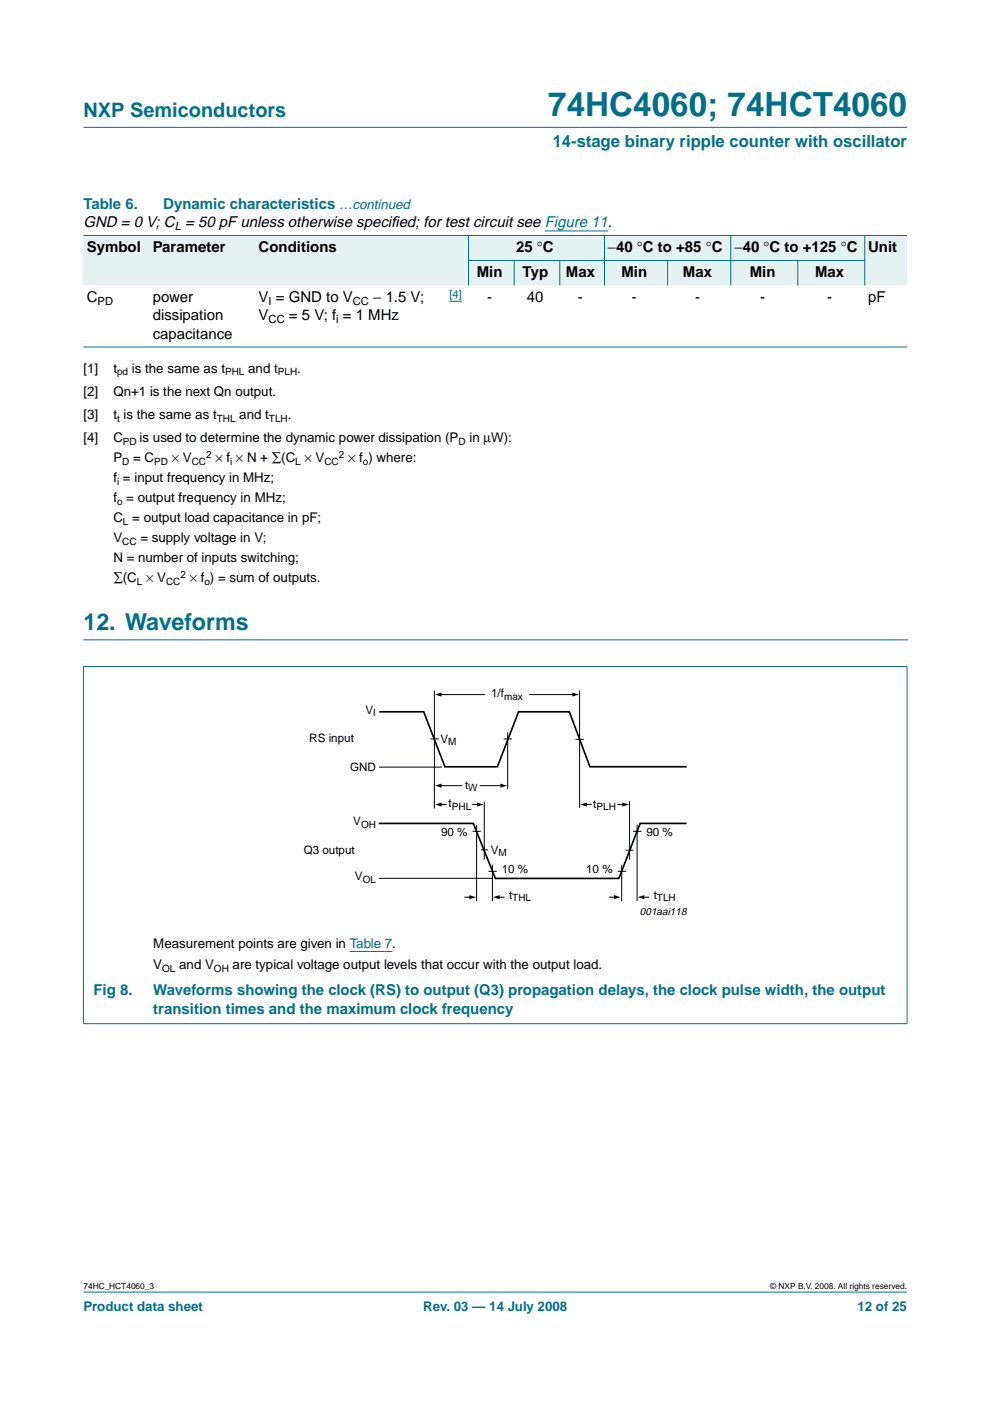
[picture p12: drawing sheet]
<svg xmlns="http://www.w3.org/2000/svg" width="210mm" height="297mm" viewBox="0 0 210 297" stroke-linecap="round" stroke-linejoin="round" font-family="sans-serif">
<defs><g id="words">
<text font-size="7.1" fill="#00708a" x="116.2" y="24.7">74HC4060; 74HCT4060</text>
<text font-size="4.9" fill="#00708a" x="17.7" y="133.7">12. Waveforms</text>
<text font-size="4.2" fill="#00708a" x="17.7" y="24.9">NXP Semiconductors</text>
<text font-size="3.5" fill="#00708a" x="117.2" y="31.1">14-stage binary ripple counter with oscillator</text>
<g font-size="3.2" fill="#00708a">
<text x="17.7" y="44.3">Table 6.</text>
<text x="34.6" y="44.3">Dynamic characteristics …continued</text>
<text x="19.8" y="211">Fig 8.</text>
<text x="32.5" y="211">Waveforms showing the clock (RS) to output (Q3) propagation delays, the clock pulse width, the output</text>
<text x="32.5" y="214.9">transition times and the maximum clock frequency</text>
</g>
<g font-size="3.2">
<text x="17.7" y="48.2">GND = 0 V; C = 50 pF unless otherwise specif</text>
<text x="18.4" y="53.5">Symbol</text>
<text x="32.4" y="53.5">Parameter</text>
<text x="54.8" y="53.5">Conditions</text>
<text x="82.9" y="48.2">ied; for test circuit see Figure 11.</text>
<text x="109.4" y="53.5">25 °C</text>
<text x="128.9" y="53.5">−40 °C to +85 °C</text>
<text x="155.8" y="53.5">−40 °C to +125 °C</text>
<text x="184.1" y="53.5">Unit</text>
<text x="101.1" y="58.8">Min</text>
<text x="110.8" y="58.8">Typ</text>
<text x="120" y="58.8">Max</text>
<text x="131.8" y="58.8">Min</text>
<text x="144.8" y="58.8">Max</text>
<text x="159" y="58.8">Min</text>
<text x="172.8" y="58.8">Max</text>
<text x="18.4" y="64">C</text>
<text x="32.4" y="64">power</text>
<text x="54.8" y="64">V = GND to V</text>
<text x="79.1" y="64">− 1.5 V;</text>
<text x="103.3" y="64">-</text>
<text x="111.7" y="64">40</text>
<text x="122.5" y="64">-</text>
<text x="134" y="64">-</text>
<text x="147.4" y="64">-</text>
<text x="161.2" y="64">-</text>
<text x="175.4" y="64">-</text>
<text x="184.1" y="64">pF</text>
<text x="32.4" y="67.9">dissipation</text>
<text x="32.4" y="71.8">capacitance</text>
<text x="54.8" y="67.9">V</text>
<text x="61.3" y="67.9">= 5 V; f = 1 MHz</text>
</g>
<g font-size="2.8">
<text x="17.7" y="79">[1]</text>
<text x="17.7" y="83.9">[2]</text>
<text x="24" y="79">t</text>
<text x="24" y="83.9">Qn+1 is the next Qn output.</text>
<text x="28" y="79">is the same as t</text>
<text x="52.6" y="79">and t</text>
<text x="63" y="79">.</text>
<text x="17.7" y="88.9">[3]</text>
<text x="24" y="88.9">t is the same as t</text>
<text x="50.7" y="88.9">and t</text>
<text x="61" y="88.9">.</text>
<text x="17.7" y="93.8">[4]</text>
<text x="24" y="93.8">C</text>
<text x="29.6" y="93.8">is used to determine the dynamic power dissipation (P</text>
<text x="99.5" y="93.8">in µW):</text>
<text x="24" y="98">P</text>
<text x="28.2" y="98">= C</text>
<text x="36.4" y="98">× V</text>
<text x="45.7" y="98">× f × N + ∑(C × V</text>
<text x="73.8" y="98">× f ) where:</text>
<text x="24" y="102.3">f = input frequency in MHz;</text>
<text x="24" y="106.5">f = output frequency in MHz;</text>
<text x="24" y="110.7">C = output load capacitance in pF;</text>
<text x="24" y="115">V</text>
<text x="24" y="119.2">N = number of inputs switching;</text>
<text x="29.8" y="115">= supply voltage in V;</text>
<text x="24" y="123.4">∑(C × V</text>
<text x="40.2" y="123.4">× f ) = sum of outputs.</text>
<text x="32.5" y="200.9">Measurement points are given in Table 7.</text>
<text x="32.5" y="205.5">V</text>
<text x="38" y="205.5">and V</text>
<text x="49.3" y="205.5">are typical voltage output levels that occur with the output load.</text>
</g>
<g font-size="2.8" fill="#00708a">
<text x="17.7" y="278">Product data sheet</text>
<text x="89.7" y="278">Rev. 03 — 14 July 2008</text>
<text x="181.8" y="278">12 of 25</text>
</g>
<g font-size="2.5">
<text x="104.1" y="147.8">1/f</text>
<text x="77.5" y="151.4">V</text>
<text x="65.6" y="157.4">RS input</text>
<text x="93.4" y="157.4">V</text>
<text x="74.2" y="163.4">GND</text>
<text x="98.6" y="167.3">t</text>
<text x="95.1" y="171.2">t</text>
<text x="125.8" y="171.3">t</text>
<text x="74.9" y="175">V</text>
<text x="93.5" y="177.3">90 %</text>
<text x="137" y="177.3">90 %</text>
<text x="64.4" y="181.1">Q3 output</text>
<text x="104" y="181">V</text>
<text x="106.4" y="185.1">10 %</text>
<text x="124.3" y="185.1">10 %</text>
<text x="75.3" y="186.6">V</text>
<text x="107.9" y="190.6">t</text>
<text x="138.6" y="190.6">t</text>
</g>
<g font-size="2.4">
<text x="37.1" y="48.7">L</text>
<text x="20.7" y="64.6">PD</text>
<text x="57" y="64.6">I</text>
<text x="74.8" y="64.6">CC</text>
<text x="57" y="68.5">CC</text>
<text x="71.3" y="68.5">i</text>
</g>
<text font-size="2.4" fill="#00f" x="95.3" y="63.1">[4]</text>
<text font-size="2.2" x="135.7" y="194">001aai118</text>
<g font-size="2.1">
<text x="24.8" y="79.5">pd</text>
<text x="47.7" y="79.5">PHL</text>
<text x="58.9" y="79.5">PLH</text>
<text x="24.8" y="89.4">t</text>
<text x="46" y="89.4">THL</text>
<text x="57" y="89.4">TLH</text>
<text x="26.1" y="94.3">PD</text>
<text x="97.2" y="94.3">D</text>
<text x="25.9" y="98.5">D</text>
<text x="32.7" y="98.5">PD</text>
<text x="40.6" y="98.5">CC</text>
<text x="43.7" y="97.2">2</text>
<text x="48.8" y="98.5">i</text>
<text x="62.6" y="98.5">L</text>
<text x="68.8" y="98.5">CC</text>
<text x="71.8" y="97.2">2</text>
<text x="76.9" y="98.5">o</text>
<text x="24.8" y="102.8">i</text>
<text x="24.8" y="107">o</text>
<text x="26.1" y="111.2">L</text>
<text x="25.9" y="115.5">CC</text>
<text x="29" y="123.9">L</text>
<text x="35.2" y="123.9">CC</text>
<text x="38.3" y="122.6">2</text>
<text x="43.3" y="123.9">o</text>
<text x="106.9" y="148.3">max</text>
<text x="79.1" y="151.9">I</text>
<text x="95" y="157.9">M</text>
<text x="99.3" y="167.8">W</text>
<text x="95.8" y="171.7">PHL</text>
<text x="126.5" y="171.8">PLH</text>
<text x="76.6" y="175.4">OH</text>
<text x="105.7" y="181.5">M</text>
<text x="76.9" y="187.1">OL</text>
<text x="108.6" y="191.1">THL</text>
<text x="139.3" y="191.1">TLH</text>
<text x="34.4" y="206">OL</text>
<text x="45.4" y="206">OH</text>
</g>
<g font-size="1.8">
<text x="17.7" y="273.4">74HC_HCT4060_3</text>
<text x="163.3" y="273.4">© NXP B.V. 2008. All rights reserved.</text>
</g>
</g></defs>
<g fill="#00708a" stroke="#00708a" stroke-width=".21">
<path d="M17.7 273.9h174.6z"/>
<path d="M17.7 27h174.6z"/>
</g>
<path d="M17.7 135.7h174.7" fill="none" stroke="#00708a" stroke-width=".21"/>
<path d="M115.5 49h13.4M95.3 63.9h2.6" fill="none" stroke="#00f" stroke-width=".21"/>
<g fill="#e6f2f2">
<path d="M17.7 49.9h14v5.3h-14z" fill-rule="evenodd"/>
<path d="M31.7 49.9h22.4v5.3h-22.4z" fill-rule="evenodd"/>
<path d="M54.1 49.9h40v5.3h-40z" fill-rule="evenodd"/>
<path d="M94.1 49.9h5.2v10.6h-5.2z" fill-rule="evenodd"/>
<path d="M99.3 49.9h28.9v5.3h-28.9z" fill-rule="evenodd"/>
<path d="M128.2 49.9h26.7v5.3h-26.7z" fill-rule="evenodd"/>
<path d="M154.9 49.9h28.5v5.3h-28.5z" fill-rule="evenodd"/>
<path d="M183.4 49.9h8.9v10.6h-8.9z" fill-rule="evenodd"/>
<path d="M17.7 55.2h14v5.3h-14z" fill-rule="evenodd"/>
<path d="M31.7 55.2h22.4v5.3h-22.4z" fill-rule="evenodd"/>
<path d="M54.1 55.2h40v5.3h-40z" fill-rule="evenodd"/>
<path d="M99.3 55.2h9.7v5.3h-9.7z" fill-rule="evenodd"/>
<path d="M109 55.2h9.7v5.3h-9.7z" fill-rule="evenodd"/>
<path d="M118.7 55.2h9.5v5.3h-9.5z" fill-rule="evenodd"/>
<path d="M128.2 55.2h13.4v5.3h-13.4z" fill-rule="evenodd"/>
<path d="M141.6 55.2h13.3v5.3h-13.3z" fill-rule="evenodd"/>
<path d="M154.9 55.2h14.2v5.3h-14.2z" fill-rule="evenodd"/>
<path d="M169.1 55.2h14.3v5.3h-14.3z" fill-rule="evenodd"/>
</g>
<g fill="#00708a" stroke="#00708a" stroke-width=".21">
<path d="M99.3 49.9v10.6z"/>
<path d="M109 55.2v5.3z"/>
<path d="M118.7 55.2v5.3z"/>
<path d="M128.2 49.9v10.6z"/>
<path d="M141.6 55.2v5.3z"/>
<path d="M154.9 49.9v10.6z"/>
<path d="M169.1 55.2v5.3z"/>
<path d="M183.4 49.9v10.6z"/>
<path d="M17.7 49.9h174.6z"/>
<path d="M99.3 55.2h84.1z"/>
<path d="M17.7 73.6h174.6z"/>
<path d="M17.7 141.4v75.6z"/>
<path d="M192.3 141.4v75.6z"/>
<path d="M17.6 141.3h174.8z"/>
<path d="M17.6 217h174.8z"/>
</g>
<path d="M74.2 201.7h9" fill="none" stroke="#00f" stroke-width=".21"/>
<path d="M80.4 150.9h9.4l4.5 11.7h11.2l4.4-11.7h10.8l4.4 11.7h20.5M80.3 174.6h20.1l4.6 11.6h26.2l4.5-11.6h9.9" fill="none" stroke="#000" stroke-width=".35"/>
<g fill="none" stroke="#000" stroke-width=".21">
<path d="M91.3 156.7h1.7M92.1 146.4v25M93.3 147.3h9.4M106.8 156.7h1.7M107.6 155.3v12M112.3 147.3h9.3M122 156.8h1.8M122.9 146.4v24.9M80.4 162.6h13.3M93.3 170.6h1.3M93.3 166.6h4.6M100.2 176.3h1.8"/>
<path d="M100.2 170.6h1.2M101 174.9v16.1M101.8 166.6h4.6M102.7 170v12.2M124.1 170.6h1.3M131 170.6h1.2M133.5 169.9v12.3M134.2 176.3h1.8M135.1 174.9v16.1M80.3 186.2h24.2M98.6 190.2h1.2M102 180.2h1.4"/>
<path d="M103.6 184.7h1.7M104.4 183.3v7.7M105.7 190.2h1.2M129.3 190.2h1.2M131 184.7h1.7M131.8 183.3v7.7M132.6 180.3h1.7M136.3 190.2h1.2"/>
</g>
<path d="M92.2 147.3l1.4-.5v.9zM121.4 146.8l1.4 .5-1.4 .4zM92.2 170.6l1.4-.5v.9zM92.2 166.6l1.4-.5v.9zM101.1 170.1l1.5 .5-1.5 .4zM106.1 166.1l1.4 .5-1.4 .4zM123 170.6l1.4-.5v.9zM131.9 170.1l1.4 .5-1.4 .4zM99.5 189.8l1.4 .4-1.4 .4zM104.5 190.2l1.4-.4v.8zM130.2 189.8l1.4 .4-1.4 .4zM135.2 190.2l1.4-.4v.8z" fill="#000"/>
<use href="#words"/>
</svg>
